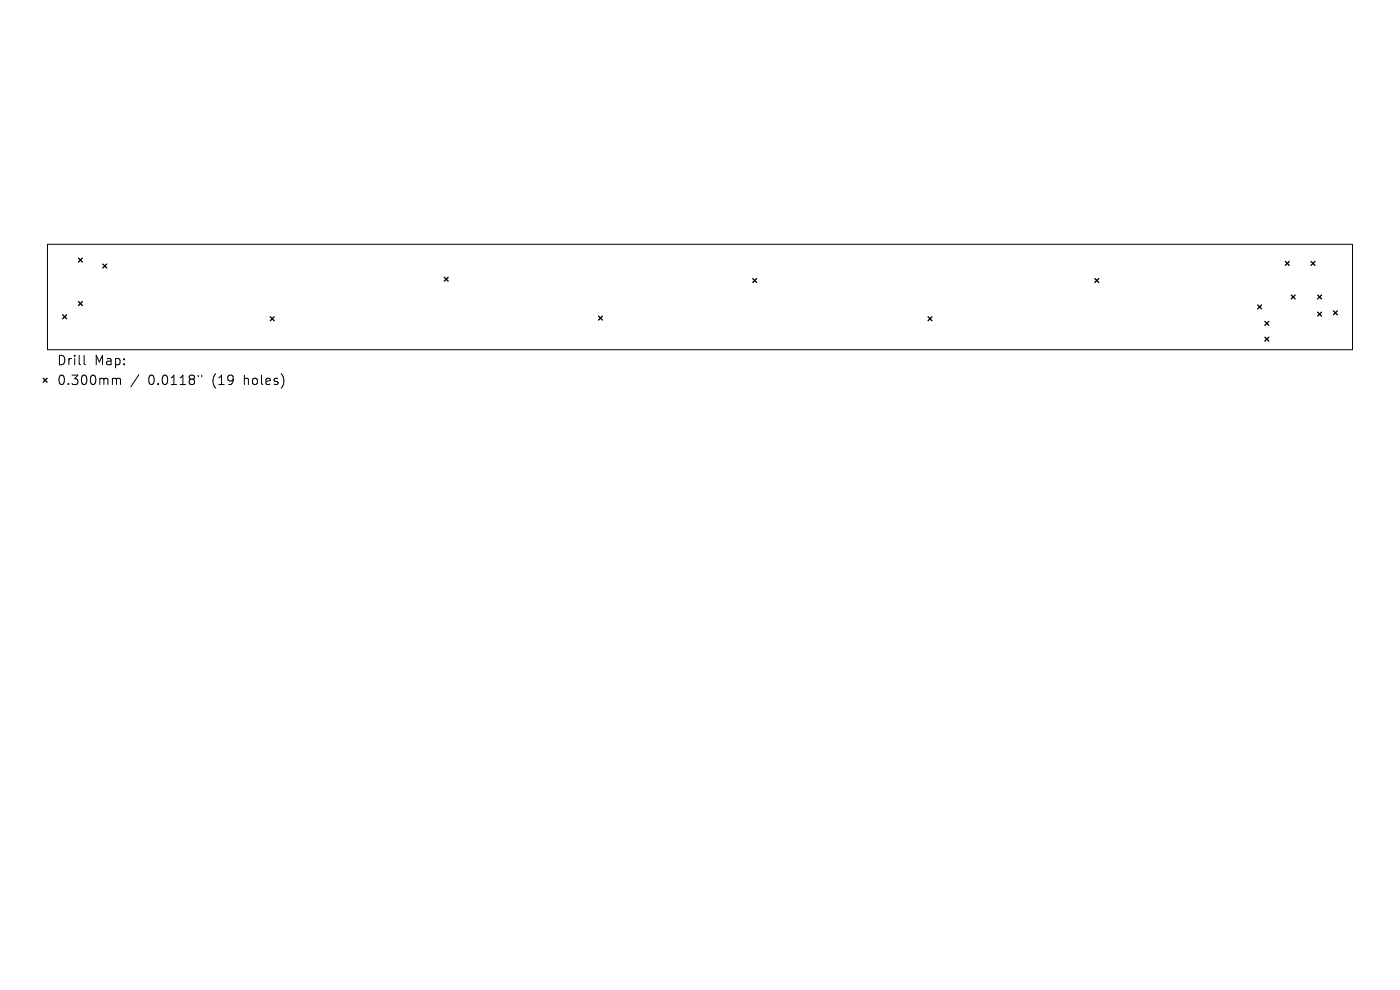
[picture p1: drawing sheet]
<svg xmlns="http://www.w3.org/2000/svg" width="297mm" height="210mm" viewBox="0 0 297 210" stroke-linecap="round" stroke-linejoin="round" font-family="sans-serif">
<defs><g id="words">
<g font-size="2.8">
<text x="12" y="77.8">Drill</text>
<text x="20" y="77.8">Map:</text>
<text x="12" y="82">0.300mm</text>
<text x="31.4" y="82">0.0118&quot;</text>
<text x="45.2" y="82">(19</text>
<text x="52" y="82">holes)</text>
</g>
</g></defs>
<path d="M10.1 51.8h276.8v22.4h-276.8zM17.8 75.4v1.7l.3 .3M29.5 79.5l-1.7 2.5M42 79.6v.4M42.8 79.6v.4M24.1 80.2h.3l.3 .3M24.7 80.5l.3-.3 .5 .1 .1 1.3M24.7 80.5v1.1" fill="none" stroke="#000" stroke-width=".21"/>
<g fill="none" stroke="#000" stroke-width=".28">
<path d="M16.6 54.8l.9 .8M17.5 54.8l-.9 .8M21.8 56l.9 .8M22.7 56l-.9 .8M94.2 58.8l.9 .8M95.1 58.8l-.9 .8M159.7 59.1l.8 .8M160.5 59.1l-.8 .8M232.3 59.1l.8 .8M233.1 59.1l-.8 .8M272.7 55.5l.8 .8M273.5 55.5l-.8 .8"/>
<path d="M278.1 55.5l.9 .8M279 55.5l-.9 .8M13.3 66.8l.8 .8M14.1 66.8l-.8 .8M16.6 64l.9 .8M17.5 64l-.9 .8M57.3 67.2l.9 .8M58.2 67.2l-.9 .8M127 67.1l.8 .8M127.8 67.1l-.8 .8M196.9 67.2l.8 .8M197.7 67.2l-.8 .8"/>
<path d="M266.8 64.7l.8 .8M267.6 64.7l-.8 .8M268.3 68.2l.9 .8M268.3 71.5l.9 .9M269.2 68.2l-.9 .8M269.2 71.5l-.9 .9M273.9 62.6l.9 .8M274.8 62.6l-.9 .8M279.5 62.6l.9 .8M279.5 66.2l.9 .9M280.4 62.6l-.9 .8M280.4 66.2l-.9 .9"/>
<path d="M282.9 65.9l.8 .9M283.7 65.9l-.8 .9M9.2 80.2l.8 .9M10 80.2l-.8 .9"/>
</g>
<use href="#words"/>
</svg>
